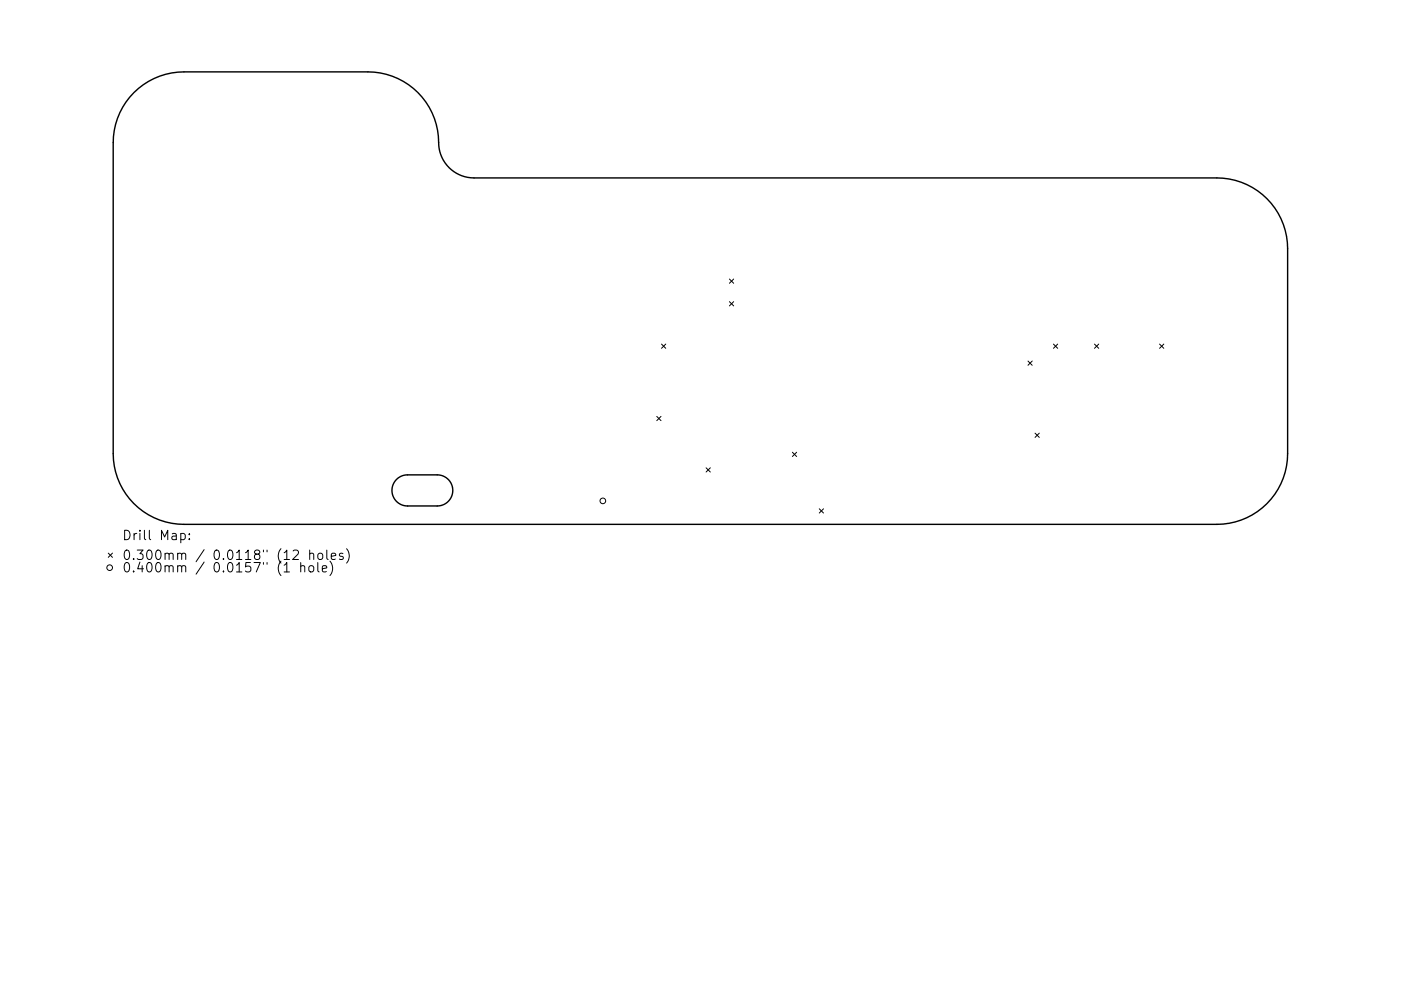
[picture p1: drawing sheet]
<svg xmlns="http://www.w3.org/2000/svg" width="297mm" height="210mm" viewBox="0 0 297 210" stroke-linecap="round" stroke-linejoin="round" font-family="sans-serif">
<defs><g id="words">
<g font-size="2.8">
<text x="25.9" y="114.6">Drill Map:</text>
<text x="25.9" y="118.8">0.300mm / 0.0118&quot; (12 holes)</text>
<text x="25.9" y="121.4">0.400mm / 0.0157&quot; (1 hole)</text>
</g>
</g></defs>
<path d="M28.4 19.6a15 15 0 0 1 10.6-4.3h39a15.1 15.1 0 0 1 15 15.6 7.5 7.5 0 0 0 7.5 6.9h157.5a15 15 0 0 1 15 15v43.5a15 15 0 0 1-15 15h-219a15 15 0 0 1-15-15v-66a15 15 0 0 1 4.4-10.7zM84.1 101.7a3.3 3.3 0 0 1 2.3-.9h6.3a3.3 3.3 0 0 1 3.3 3.3 3.3 3.3 0 0 1-3.3 3.3h-6.3a3.3 3.3 0 0 1-3-2.1 3.3 3.3 0 0 1 .7-3.6z" fill="none" stroke="#000" stroke-width=".3"/>
<g fill="none" stroke="#000" stroke-width=".21">
<path d="M154.7 59.2l.9 .9M155.6 59.2l-.9 .9M140.3 73l.9 .9M141.2 73l-.9 .9M154.7 64l.9 .9M155.6 64l-.9 .9M218 76.6l.9 .9M218.9 76.6l-.9 .9M223.4 73l.9 .9M224.3 73l-.9 .9M232.1 73l.9 .9M233 73l-.9 .9"/>
<path d="M245.9 73l.9 .9M246.8 73l-.9 .9M139.2 88.3l.9 .9M140.1 88.3l-.9 .9M149.7 99.3l.9 .9M150.6 99.3l-.9 .9M168 96l.9 .9M168.9 96l-.9 .9M219.5 91.9l.9 .9M220.4 91.9l-.9 .9M23 117.4l.9 .9M23.9 117.4l-.9 .9"/>
<path d="M38.3 113.3l.6-.1 .4 .4v.5l-.2 .3h-.8M40.1 114.3v.2M40.1 113.3v.2M60.2 119.9l.6-.6v2M62.1 116.9l.3-.2 .7 .1a.54 .54 0 0 1 .1 .8l-1.2 1.1h1.3M63.8 119.3v2M65.7 117.6l.3-.2 .4 .1 .1 1.2M65.7 116.7v2M67.4 119.3v1.8l.3 .2M67.5 117.6l.3-.2a.54 .54 0 0 1 .6 .4v.5a.54 .54 0 0 1-.5 .4 .54 .54 0 0 1-.5-.4zM69.3 116.7v1.7l.3 .3M70 119.1a2.29 2.29 0 0 1 0 3"/>
<path d="M70.2 118l1-.2-.1-.3-.6-.1-.3 .3 .1 .9h.8M72.7 117.5l-.5-.1-.2 .3v.2l.7 .2v.5h-.7M73.5 116.4a2.29 2.29 0 0 1 0 3.1M173.7 108l.9 .9M174.6 108l-.9 .9M60.2 121.3h1.2M63.8 120.2a.5 .5 0 0 1 .8 .1v1M65.6 120.2a.54 .54 0 0 1 .5-.2 .54 .54 0 0 1 .4 .4v.6a.54 .54 0 0 1-.5 .4 .54 .54 0 0 1-.5-.4zM68.3 120.7l1-.2-.1-.4-.6-.1-.3 .3 .1 1h.8"/>
<circle cx="127.8" cy="106.3" r=".6"/>
<circle cx="23.3" cy="120.4" r=".6"/>
</g>
<use href="#words"/>
</svg>
